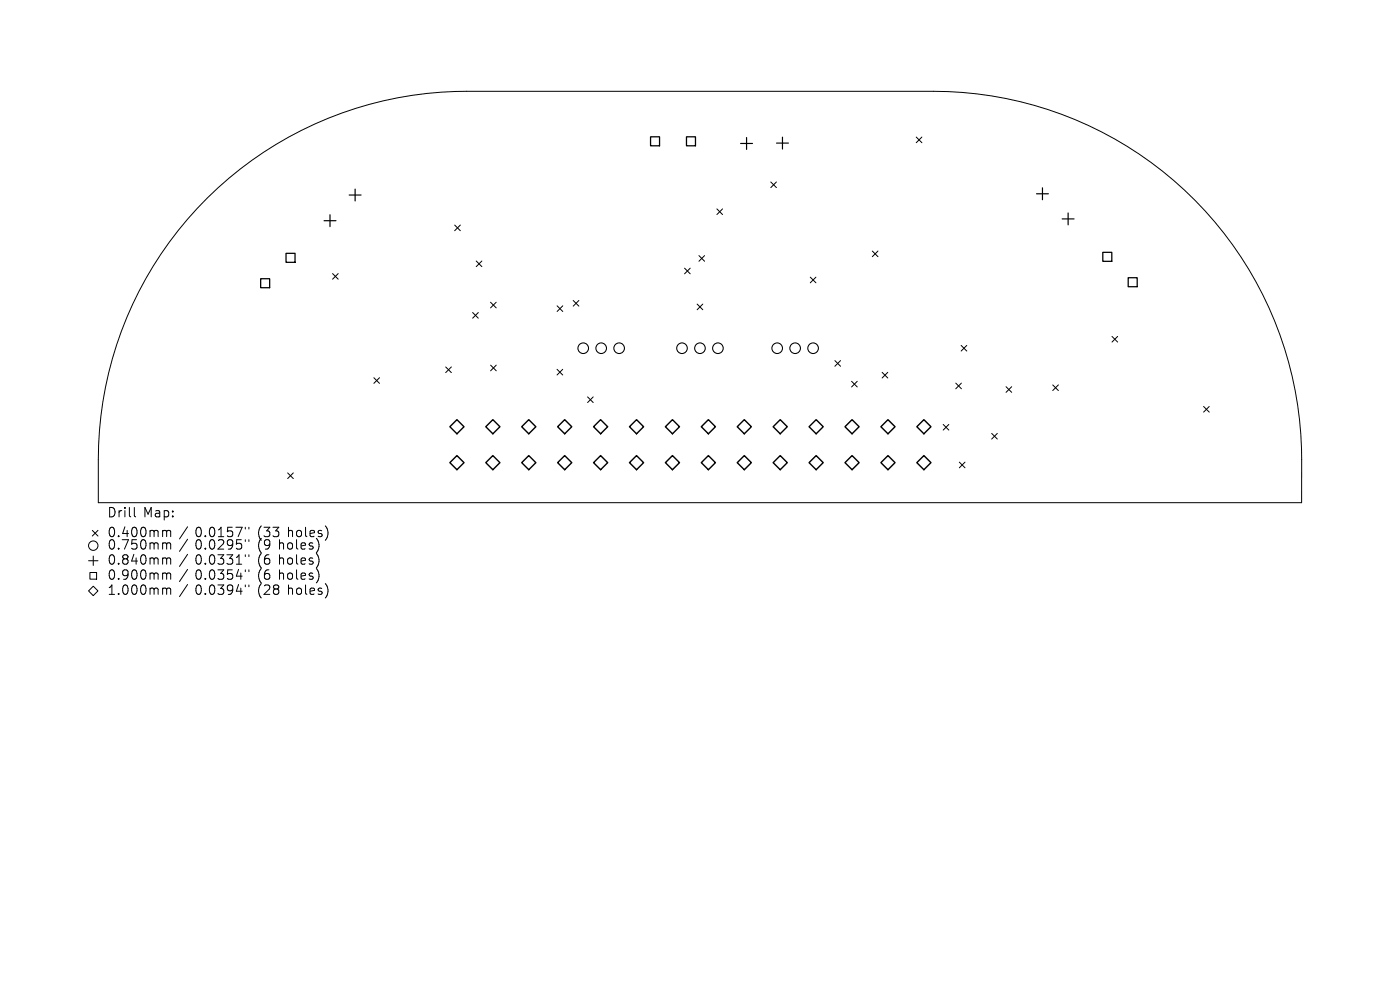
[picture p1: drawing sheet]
<svg xmlns="http://www.w3.org/2000/svg" width="297mm" height="210mm" viewBox="0 0 297 210" stroke-linecap="round" stroke-linejoin="round" font-family="sans-serif">
<defs><g id="words">
<g font-size="2.8">
<text x="22.8" y="110.2">Drill</text>
<text x="30.4" y="110.2">Map:</text>
<text x="22.8" y="114.4">0.400mm</text>
<text x="22.8" y="117">0.750mm</text>
<text x="41.4" y="114.4">0.0157&quot;</text>
<text x="41.4" y="117">0.0295&quot;</text>
<text x="54.7" y="114.4">(33</text>
<text x="54.7" y="117">(9</text>
<text x="59.2" y="117">holes)</text>
<text x="61.1" y="114.4">holes)</text>
<text x="22.8" y="120.2">0.840mm</text>
<text x="22.8" y="123.4">0.900mm</text>
<text x="41.4" y="120.2">0.0331&quot;</text>
<text x="41.4" y="123.4">0.0354&quot;</text>
<text x="54.7" y="120.2">(6</text>
<text x="54.7" y="123.4">(6</text>
<text x="59.2" y="120.2">holes)</text>
<text x="59.2" y="123.4">holes)</text>
<text x="22.8" y="126.6">1.000mm</text>
<text x="41.4" y="126.6">0.0394&quot;</text>
<text x="54.7" y="126.6">(28</text>
<text x="61.1" y="126.6">holes)</text>
</g>
</g></defs>
<g fill="none" stroke="#000" stroke-width=".21">
<path d="M163.5 38.6l1.2 1.2M164.7 38.6l-1.2 1.2M194.4 29.1l1.2 1.2M195.6 29.1l-1.2 1.2M44 42a78.1 78.1 0 0 1 55-22.6h99a78.1 78.1 0 0 1 78.1 78.1v9.1h-255.2a114.6 114.6 0 0 1 .9-21.4 78.1 78.1 0 0 1 22.2-43.2zM70.5 58l1.2 1.2M71.7 58l-1.2 1.2M96.5 47.7l1.2 1.2M97.7 47.7l-1.2 1.2M101 55.4l1.2 1.2M102.2 55.4l-1.2 1.2M145.2 56.9l1.2 1.2"/>
<path d="M146.4 56.9l-1.2 1.2M148.3 54.2l1.2 1.2M149.5 54.2l-1.2 1.2M152.1 44.3l1.2 1.2M153.3 44.3l-1.2 1.2M171.9 58.8l1.2 1.2M173.1 58.8l-1.2 1.2M185.1 53.3l1.2 1.2M186.3 53.3l-1.2 1.2M94.6 77.8l1.2 1.2M95.8 77.8l-1.2 1.2M100.3 66.3l1.2 1.2"/>
<path d="M101.5 66.3l-1.2 1.2M104.1 64.1l1.2 1.2M104.1 77.5l1.2 1.2M105.3 64.1l-1.2 1.2M105.3 77.5l-1.2 1.2M118.2 78.3l1.2 1.2M118.2 64.9l1.2 1.2M119.4 78.3l-1.2 1.2M119.4 64.9l-1.2 1.2M121.6 63.7l1.2 1.2M122.8 63.7l-1.2 1.2M147.9 64.5l1.2 1.2"/>
<path d="M149.1 64.5l-1.2 1.2M177.1 76.5l1.2 1.2M178.3 76.5l-1.2 1.2M187.1 79l1.2 1.2M188.3 79l-1.2 1.2M203.9 73.3l1.2 1.2M205.1 73.3l-1.2 1.2M235.9 71.4l1.2 1.2M237.1 71.4l-1.2 1.2M79.3 80.1l1.2 1.2M80.5 80.1l-1.2 1.2M124.7 84.2l1.2 1.2"/>
<path d="M125.9 84.2l-1.2 1.2M180.7 80.9l1.2 1.2M181.9 80.9l-1.2 1.2M200.1 90l1.2 1.2M201.3 90l-1.2 1.2M202.8 81.3l1.2 1.2M203.5 98l1.2 1.2M204 81.3l-1.2 1.2M204.7 98l-1.2 1.2M210.4 91.9l1.2 1.2M211.6 91.9l-1.2 1.2M213.4 82l1.2 1.2"/>
<path d="M214.6 82l-1.2 1.2M223.3 81.7l1.2 1.2M224.5 81.7l-1.2 1.2M255.3 86.2l1.2 1.2M256.5 86.2l-1.2 1.2M18.8 118.9h2M19.6 112.5l1.2 1.2M19.8 117.9v2M20.8 112.5l-1.2 1.2M28.5 107.6v1.8l.3 .2M35.1 112.5l.3 .3M35.1 115.2l.3 .2"/>
<path d="M35.1 118.4l.3 .2M35.4 112.8v1M35.4 115.4v1.1M35.4 118.6v1.1M35.4 112.8l.2-.3 .5 .1 .1 1.2M35.4 115.4l.2-.2h.5l.1 1.3M35.4 118.6l.2-.2h.5l.1 1.3M39.8 111.7l-1.7 2.6M39.8 114.4l-1.7 2.6M39.8 117.6l-1.7 2.6M52 111.8v.4M52 114.5v.4"/>
<path d="M52 117.7v.4M52.8 111.8v.4M52.8 114.5v.4M52.8 117.7v.4M61 100.3l1.2 1.2M62.2 100.3l-1.2 1.2M67.6 118.3v1.3M67.7 115.5l-.1 .9M69.5 112.4v1.3M18.8 125.3l1-1 1 1-1 1zM19.1 121.4h1.4v1.5h-1.4zM35.1 121.6l.3 .2"/>
<path d="M35.1 124.8l.3 .2M35.4 121.8v1.1M35.4 125v1.1M35.4 121.8l.2-.2h.5l.1 1.3M35.4 125l.2-.2h.5l.1 1.3M39.8 120.8l-1.7 2.6M39.8 124l-1.7 2.6M52 120.9v.4M52 124.1v.4M52.8 120.9v.4M52.8 124.1v.4M67.6 121.5v1.3"/>
<path d="M69.5 124.7v1.3"/>
<circle cx="19.8" cy="115.7" r="1"/>
</g>
<g fill="none" stroke="#000" stroke-width=".23">
<circle cx="123.7" cy="73.9" r="1.12"/>
<circle cx="127.5" cy="73.9" r="1.12"/>
<circle cx="131.3" cy="73.9" r="1.12"/>
<circle cx="144.7" cy="73.9" r="1.12"/>
<circle cx="148.5" cy="73.9" r="1.12"/>
<circle cx="152.3" cy="73.9" r="1.12"/>
<circle cx="164.9" cy="73.9" r="1.12"/>
<circle cx="168.7" cy="73.9" r="1.12"/>
<circle cx="172.5" cy="73.9" r="1.12"/>
</g>
<path d="M157.1 30.4h2.5M158.4 29.2v2.5M164.7 30.4h2.6M166 29.1v2.5M221.2 39.8v2.6M68.7 46.8h2.6M70 45.6v2.5M74.1 41.4h2.5M75.3 40.1v2.5M219.9 41.1h2.5M225.3 46.4h2.6M226.6 45.2v2.5" fill="none" stroke="#000" stroke-width=".25"/>
<path d="M138 29h1.9v1.9h-1.9zM145.6 29h1.9v1.9h-1.9zM55.3 59.1h1.9v1.9h-1.9zM60.7 53.7h1.9v1.9h-1.9zM234 53.5h1.9v1.9h-1.9zM239.3 58.9h1.9v1.9h-1.9z" fill="none" stroke="#000" stroke-width=".27"/>
<g fill="none" stroke="#000" stroke-width=".3">
<path d="M95.4 90.5l1.5-1.5 1.5 1.5-1.5 1.5zM95.4 98.1l1.5-1.5 1.5 1.5-1.5 1.5zM103.1 90.5l1.5-1.5 1.5 1.5-1.5 1.5zM103.1 98.1l1.5-1.5 1.5 1.5-1.5 1.5zM110.7 90.5l1.5-1.5 1.5 1.5-1.5 1.5zM110.7 98.1l1.5-1.5 1.5 1.5-1.5 1.5zM118.3 90.5l1.5-1.5 1.5 1.5-1.5 1.5zM118.3 98.1l1.5-1.5 1.5 1.5-1.5 1.5zM125.9 90.5l1.5-1.5 1.5 1.5-1.5 1.5zM125.9 98.1l1.5-1.5 1.5 1.5-1.5 1.5zM133.5 90.5l1.5-1.5 1.5 1.5-1.5 1.5zM133.5 98.1l1.5-1.5 1.5 1.5-1.5 1.5z"/>
<path d="M141.2 90.5l1.5-1.5 1.5 1.5-1.5 1.5zM142.7 96.6l1.5 1.5-1.5 1.5-1.5-1.5zM148.8 90.5l1.5-1.5 1.5 1.5-1.5 1.5zM148.8 98.1l1.5-1.5 1.5 1.5-1.5 1.5zM156.4 90.5l1.5-1.5 1.5 1.5-1.5 1.5zM156.4 98.1l1.5-1.5 1.5 1.5-1.5 1.5zM164 90.5l1.5-1.5 1.5 1.5-1.5 1.5zM164 98.1l1.5-1.5 1.5 1.5-1.5 1.5zM171.6 90.5l1.5-1.5 1.5 1.5-1.5 1.5zM171.6 98.1l1.5-1.5 1.5 1.5-1.5 1.5zM179.3 90.5l1.5-1.5 1.5 1.5-1.5 1.5zM179.3 98.1l1.5-1.5 1.5 1.5-1.5 1.5z"/>
<path d="M186.9 90.5l1.5-1.5 1.5 1.5-1.5 1.5zM186.9 98.1l1.5-1.5 1.5 1.5-1.5 1.5zM194.5 90.5l1.5-1.5 1.5 1.5-1.5 1.5zM194.5 98.1l1.5-1.5 1.5 1.5-1.5 1.5z"/>
</g>
<use href="#words"/>
</svg>
